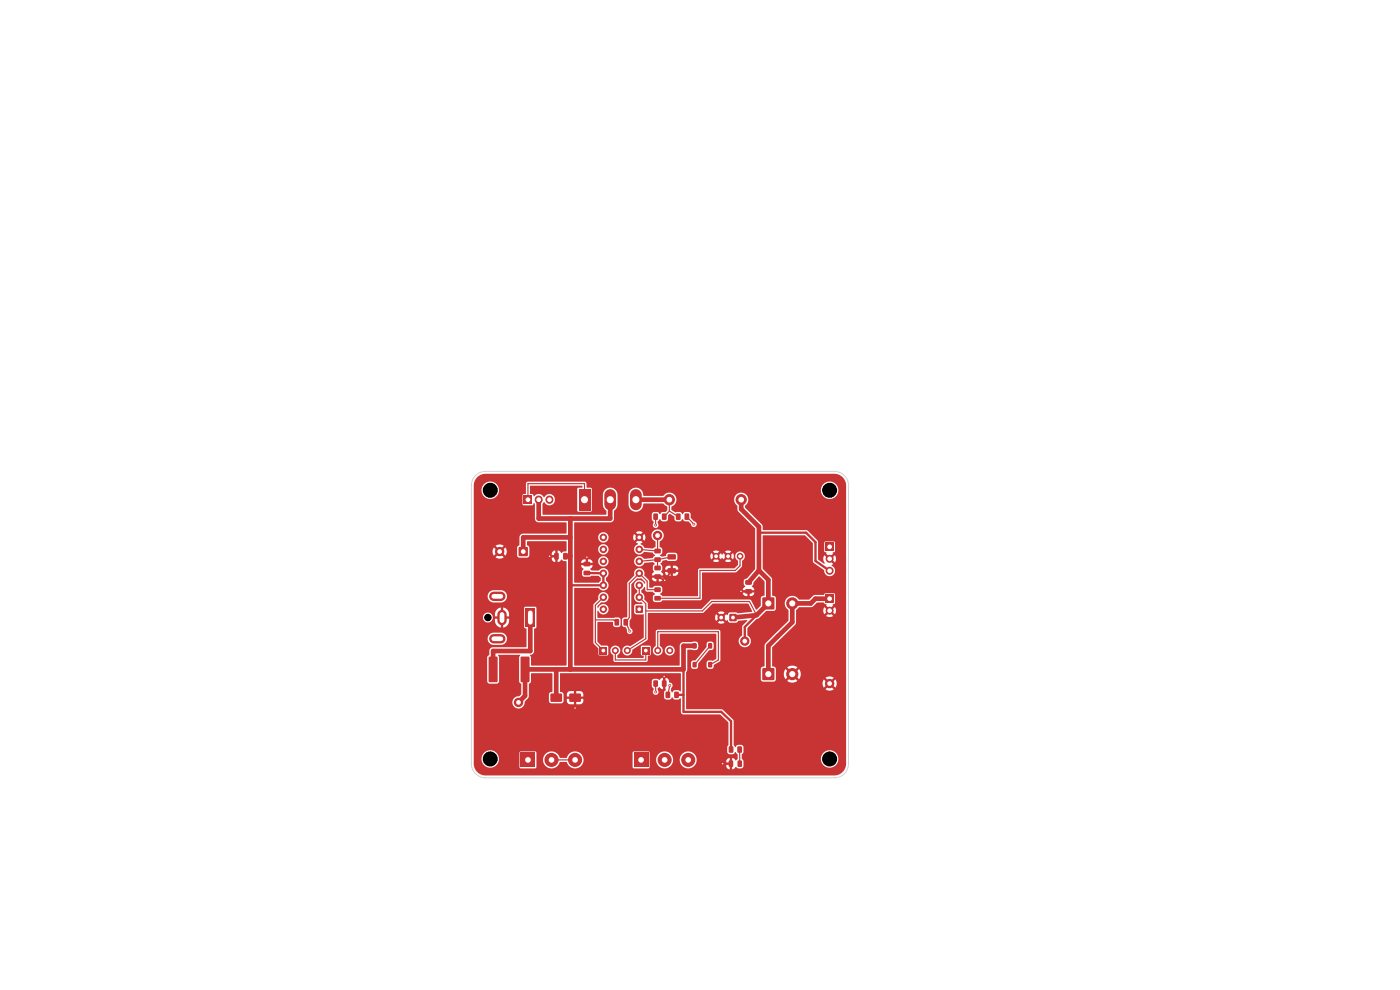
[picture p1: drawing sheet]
<svg xmlns="http://www.w3.org/2000/svg" width="297mm" height="210mm" viewBox="0 0 297 210" stroke-linecap="round" stroke-linejoin="round" font-family="sans-serif">
<g fill="#c83434">
<path d="M134.9 128.5h1.4v1.5h-1.4z"/>
<path d="M138.9 124.6h1.1l.2 .2v.6l-.3 .2h-.9l-.2-.2z"/>
<path d="M138.9 126.5l1.1-.1 .2 .3v.6l-.3 .1h-.9l-.2-.2z"/>
<path d="M119.5 117.3h.7l.2 .1 .1 1.1-.2 .2h-.6l-.2-.1z"/>
<path d="M117.6 117.3h.7l.2 .1v1.1l-.1 .2h-.6l-.2-.1z"/>
<path d="M145.3 109l.7-.1 .2 .2v1l-.1 .2h-.6l-.3-.2z"/>
<path d="M143.4 109l.7-.1 .3 .2v1l-.2 .2h-.6l-.2-.2z"/>
<path d="M130.4 131.3h.7l.2 .1v1.1l-.1 .2h-.6l-.2-.1z"/>
<path d="M132.3 131.3h.7l.2 .1v1.1l-.1 .2h-.6l-.2-.1z"/>
<path d="M111.1 105.1h1.8v1.8h-1.8z"/>
<circle cx="135.6" cy="126.7" r=".8"/>
<circle cx="135.6" cy="124.2" r=".8"/>
<circle cx="135.6" cy="121.6" r=".8"/>
<circle cx="135.6" cy="119.1" r=".8"/>
<circle cx="135.6" cy="116.5" r=".8"/>
<circle cx="135.6" cy="114" r=".8"/>
<circle cx="128" cy="114" r=".8"/>
<circle cx="128" cy="116.5" r=".8"/>
<circle cx="128" cy="119.1" r=".8"/>
<circle cx="128" cy="121.6" r=".8"/>
<circle cx="128" cy="124.2" r=".8"/>
<circle cx="128" cy="126.7" r=".8"/>
<circle cx="128" cy="129.2" r=".8"/>
<circle cx="142" cy="106" r="1.2"/>
<circle cx="157.2" cy="106" r="1.2"/>
<circle cx="158" cy="136" r="1"/>
<circle cx="176" cy="145" r="1"/>
</g>
<path d="M114.3 106h.1M116.6 106h.1" fill="none" stroke="#c83434" stroke-width="1.7"/>
<g fill="#c83434">
<path d="M134.5 159.7h3v3h-3z"/>
<path d="M111.5 129h2v4h-2z"/>
<circle cx="110" cy="149" r="1"/>
<circle cx="141" cy="161.2" r="1.5"/>
<circle cx="146" cy="161.2" r="1.5"/>
</g>
<path d="M104.7 126.5h1.5M104.7 135.5h1.5M106.5 130.4v1.3" fill="none" stroke="#c83434" stroke-width="2"/>
<g fill="#c83434">
<path d="M116.8 147.2h2.4v1.6h-2.4z"/>
<path d="M120.8 147.2h2.4v1.6h-2.4z"/>
<path d="M154.8 130.3h1.4v1.4h-1.4z"/>
<path d="M175.2 126.2h1.6v1.7h-1.6z"/>
<path d="M138.9 120h1.1l.2 .2v.6l-.3 .2h-.9l-.2-.2z"/>
<path d="M138.9 121.9l1.1-.1 .2 .3v.6l-.3 .1h-.9l-.2-.2z"/>
<path d="M138.6 109l.7-.1 .3 .2v1l-.2 .2h-.6l-.2-.2z"/>
<path d="M140.5 109l.7-.1 .2 .2v1l-.1 .2h-.7l-.2-.2z"/>
<path d="M136.2 137.3h1.6v1.5h-1.6z"/>
<path d="M138.9 116.4h1.1l.2 .2v.6l-.3 .2h-.9l-.2-.2z"/>
<path d="M138.9 118.3l1.1-.1 .2 .3v.6l-.3 .1h-.9l-.2-.2z"/>
<path d="M141.7 117.6h1.5l.2 .2v.7l-.2 .2h-1.4l-.2-.2z"/>
<path d="M141.7 120.6l1.5-.1 .2 .3v.7l-.2 .2-1.4-.1-.2-.2z"/>
<path d="M154.6 161.4l.7-.1 .2 .2v1l-.1 .2h-.6l-.2-.2z"/>
<path d="M156.5 161.4l.7-.1 .2 .2v1l-.1 .2h-.6l-.2-.2z"/>
<path d="M150.3 136.5h.7v1h-.7z"/>
<path d="M147 136.5h.7v1h-.7z"/>
<path d="M110.5 159.7h3v3h-3z"/>
<path d="M103.7 139.3h1.6l.3 .1v5.1l-.2 .2h-1.5l-.2-.1z"/>
<path d="M110.5 139.3h1.6l.2 .1 .1 5.1-.2 .2h-1.5l-.3-.1z"/>
<path d="M161.8 126.8h2.4v2.4h-2.4z"/>
<path d="M175.2 115.2h1.6v1.7h-1.6z"/>
<path d="M123.8 121.1h1.3l.1 .2v.6l-.2 .2-1.1-.1-.1-.2z"/>
<path d="M123.8 119.2h1.3l.1 .2v.6l-.2 .2-1.1-.1-.1-.2z"/>
<path d="M158.1 123.1h1.3l.1 .2v.6l-.2 .2-1.1-.1-.1-.2z"/>
<path d="M158.1 125h1.3l.1 .2v.6l-.2 .2-1.1-.1-.1-.2z"/>
<path d="M122.8 103.8h2.4v4.5h-2.4z"/>
<circle cx="153" cy="131" r=".8"/>
<circle cx="176" cy="129.5" r=".85"/>
<circle cx="139.5" cy="138" r=".75"/>
<circle cx="142.1" cy="138" r=".75"/>
<circle cx="117" cy="161.2" r="1.5"/>
<circle cx="122" cy="161.2" r="1.5"/>
<circle cx="168.1" cy="128" r="1.3"/>
<circle cx="176" cy="118.5" r=".85"/>
<circle cx="176" cy="121.1" r=".85"/>
<circle cx="139.5" cy="113.6" r="1"/>
</g>
<path d="M129.4 105v2M134.9 105v2" fill="none" stroke="#c83434" stroke-width="2.5"/>
<g fill="#c83434">
<path d="M127.2 137.3h1.5v1.5h-1.5z"/>
<path d="M161.8 141.8h2.4v2.4h-2.4z"/>
<path d="M150.3 140.5h.7v1h-.7z"/>
<path d="M147 140.5h.7v1h-.7z"/>
<path d="M138.6 144.4l.7-.1 .3 .2v1l-.2 .2h-.6l-.2-.2z"/>
<path d="M140.5 144.4l.7-.1 .2 .2v1l-.1 .2h-.7l-.2-.2z"/>
<path d="M110.1 116.1h1.8v1.8h-1.8z"/>
<path d="M154.6 158.4l.7-.1 .3 .2v1l-.2 .2h-.6l-.2-.2z"/>
<path d="M156.5 158.4l.7-.1 .2 .2v1l-.1 .2h-.7l-.2-.2z"/>
<path d="M143.1 146.8l.7-.1 .2 .2v1l-.1 .2h-.7l-.2-.2z"/>
<path d="M141.2 146.8l.8-.1 .2 .2v1l-.2 .2h-.6l-.2-.2z"/>
<circle cx="130.5" cy="138" r=".75"/>
<circle cx="133.1" cy="138" r=".75"/>
<circle cx="168.1" cy="143" r="1.3"/>
<circle cx="106" cy="117" r="1"/>
<circle cx="157" cy="118" r=".72"/>
<circle cx="154.5" cy="118" r=".72"/>
<circle cx="151.9" cy="118" r=".72"/>
<circle cx="133.6" cy="133.9" r=".3"/>
<circle cx="140.9" cy="143.5" r=".3"/>
<circle cx="141" cy="123.1" r=".3"/>
<circle cx="122" cy="150.2" r=".3"/>
<circle cx="153.3" cy="162" r=".3"/>
<circle cx="157.2" cy="125.5" r=".3"/>
<circle cx="124.5" cy="118.2" r=".3"/>
<circle cx="116.6" cy="118" r=".3"/>
<circle cx="147.2" cy="111.2" r=".3"/>
<circle cx="139.1" cy="111.4" r=".3"/>
<circle cx="139.1" cy="146.8" r=".3"/>
<circle cx="142.1" cy="145.4" r=".3"/>
</g>
<path d="M161 113h10l2 2v4l3 2.1M124.5 121.6h3.5v2.6h-7M160.5 130.5l-2.5 2.5v3M143.5 147.4h1.5M145 142v9h8l2.1 2v6" fill="none" stroke="#c83434" stroke-width=".5"/>
<path d="M114.3 106v4h15.1v-4M119.9 118h1.1M121 110v32M121 114h-10v3M134.9 106h7.1M157.2 106v2l3.8 3.8v9.2M112.5 131v7.1h-7.9v3.9M147.4 137h-2.4v5h-33.6v5.6l-1.4 1.4M161 121l2 2v5l-2.5 2.5-5 .5M161 121l-2.2 2.6M176 127h-3l-1 1h-3.9v4l-5.1 5v6M118 142v6" fill="none" stroke="#c83434" stroke-width="1"/>
<g fill="none" stroke="#c83434" stroke-width=".25">
<path d="M112 106v-3.4h12v3.4M139.1 109.6v1.8M139.5 113.6v3.3l-3.9-.4M139.5 118.7v1.8M139.5 118.7l-3.9 .4M142 106v2.4M142 108.4l-1.1 1.2M142 108.4l1.9 1.2M142.5 118.1l-3 .6M145.7 109.6l1.5 1.6M157 118v2l-1 1h-7.5v5.9h-9M126.3 131.5h3.9l.6 .5"/>
<path d="M128 126.7l-1.7 1.7v7.9l1.7 1.7M130.5 138v2h6.5v-2M135.6 124.2v2.5l1.4 1.4v7.4l-3.9 2.5M137 129.6h12l2-2h8l1.5 2.9M139.5 125.1h-2.2v-1.8l-1.7-1.7-2.1 2.1v7.3l-.7 1 .8 1.9M139.5 138v-4h12.9v6l-1.8 1M150.6 137l-3.2 4M139.1 145v1.8M142.1 145.4l-.4 2M156.9 159v3M117 161.2h5"/>
</g>
<path d="M116.6 118h1.5M124.5 118.2v1.5M142.5 121.1l-1.5 2-1.5-.8M157.2 125.5h1.6M122 148v2.2M140.9 143.5v1.5M153.3 162h1.8" fill="none" stroke="#c83434" stroke-width=".4"/>
<path d="M101.1 101.3l1-.6 .9-.2h74a2.5 2.5 0 0 1 2.5 2.5v59a2.5 2.5 0 0 1-2.5 2.5h-74a2.5 2.5 0 0 1-2.5-2.5v-1.1h1.6a1.85 1.85 0 0 0 2.6 1.8 1.85 1.85 0 0 0 .6-3h4.9v3l.2 .3h3.2l.2-.2v-1.7h1.4v.2a1.86 1.86 0 0 0 1.7 1.7 1.86 1.86 0 0 0 1.9-1.4h1.4a1.81 1.81 0 0 0 2.9 1.1 1.81 1.81 0 0 0-.2-3h11.3v3l.3 .3h3.1l.2-.3v-1.6h1.4v.2a1.8 1.8 0 0 0 1.9 1.7 1.8 1.8 0 0 0 1.7-1.9h1.4v.2a1.8 1.8 0 0 0 1.1 1.6 1.8 1.8 0 0 0 1.9-.4l6.9 .1a.73 .73 0 0 0 .7 .6v-.9h-.7v.2h-6.9l.6-1h6.3v.3h.7v-1a.73 .73 0 0 0-.7 .7h-6.3v-.2a1.8 1.8 0 0 0-1.7-1.9 1.8 1.8 0 0 0-1.9 1.7h-1.4v-.3a1.8 1.8 0 0 0-1.9-1.4 1.8 1.8 0 0 0-1.7 1.7h-1.4v-1.5l-.3-.2h-3l-.3 .3h-11.3a1.92 1.92 0 0 0-2.7 1.1h-1.4a1.82 1.82 0 0 0-1.9-1.4 1.82 1.82 0 0 0-1.7 1.7h-1.4v-1.5l-.2-.2h-3.1l-.3 .3h-4.9a1.85 1.85 0 0 0-2-.4 1.85 1.85 0 0 0-1.2 1.6h-1.6v-21.4h2.8l.1 5.1 .4 .4h1.6l.3-.1 .2-.4v-5l-.2-.6h4.6l-.2 .6v5l.5 .6v2.1l-.5 .5a1.3 1.3 0 0 0-1.4 1.3 1.3 1.3 0 0 0 1.3 1.3 1.3 1.3 0 0 0 1.3-1.4l.9-1.1v-2.7l.4-.5 .1-1.8h4.4l.1 3.9-.1 .1a.55 .55 0 0 0-.7 .5l.1 1.5 .4 .4h2.2l.4-.5h.7l.2 .4 .4 .3h2.3a.85 .85 0 0 0 .7-1.2h-1.6v1.2h-.4v-1.2h-1.6v.5h-.7v-1.4h.7v.5h3.6l-.1-.6-.2-.4-1.3-.2v1.2h-.4v-1.2h-1l-.4 .3-.2 .4h-.7a.6 .6 0 0 0-.6-.5l-.1-2.3h19.5v1.1l.3 .4 .1 .3a.62 .62 0 0 0 0 .9 .62 .62 0 0 0 .8 0 .62 .62 0 0 0 0-.9v-.3l.3-.2 .9 .4v-2.4l-.4 .1-.4 .4-.4-.3h-.8l-.4 .5h-19.5v-1.6l.1-.1h25.5v3.8l-.5-.2h-.8l-.6 .5-.2-.4 .1-.6a.66 .66 0 0 0 .2-.8 .66 .66 0 0 0-.7-.4 .78 .78 0 0 0-.7-.9v2.4l.1 .1-.4 .5v1.3l.5 .3 .8-.1 .4-.4 .5 .5h.8l.5-.2v2.9l.3 .3 .2 .2h7.8l1.8 1.6v4.8l-.2 .4v1.2l.4 .4h.7l.6-.5 .5 .6v.8l-.3 .4-.9-.5v2.4l.5-.2 .3-.3 .5 .3h.7l.3-.2 .1-.3v-1l-.3-.6h16.7a1.85 1.85 0 0 0 2.6 1.8 1.85 1.85 0 0 0 .5-3.1 1.85 1.85 0 0 0-3 1l-.1 .3h-16.7l-.1-.8 .4-.6v-1.2l-.4-.3h-.8l-.5 .5-.4-.4-.1-5.4-2.4-2.3h-7.5v-5.5h28.9l.3 1 .7-.8 .4 .4-.7 .8a1.49 1.49 0 0 0 1.7-.1l-.8-.7 .4-.4 .8 .7a1.49 1.49 0 0 0-.1-1.7l-.7 .8-.4-.4 .7-.8a1.49 1.49 0 0 0-1.7 .1l.8 .7-.4 .4-.7-.8-.3 .8h-28.9v-2.3l.2-.7h15.6v2.2l.3 .4h2.6l.3-.3v-1.3h1.7l.1 .7 .2 .5 .9-.9 .3 .4-.7 .9a1.79 1.79 0 0 0 2.1-.1l-.9-.8 .4-.4 .9 .8a1.79 1.79 0 0 0-.1-2.1l-.8 .9-.4-.4 .8-.9a1.79 1.79 0 0 0-2.1 .1l.8 .8-.3 .4-.9-.9-.3 1h-1.7v-1a.81 .81 0 0 0-.8-.6v-4l5-4.9 .1-3 .6-.6h2.7l1.2-1h1.4l.2 .3 .3 .1-.1 .2 .7 .7-.4 .3-.6-.6a1.33 1.33 0 0 0 0 1.5l.6-.6 .4 .3-.6 .7a1.34 1.34 0 0 0 1.5 0l-.7-.7 .4-.3 .7 .5a1.34 1.34 0 0 0-.1-1.4l-.6 .6-.4-.3 .7-.7-.1-.2 .4-.3 .1-1.8-.3-.2-1.8-.1-.3 .4h-2l-1.2 1h-2.1a1.63 1.63 0 0 0-2.6-.3 1.63 1.63 0 0 0 .4 2.6v2.2l-5 4.9-.1 4.7-.1 .1a.57 .57 0 0 0-.7 .5h-15.6v-1.3h.8v.9l.3 .3 .7 .1 .4-.1 .1-1.1 2.3-2.8h.6l.3-.3v-1.2l-.4-.3-.9 .1-.1 1.1-2.3 2.8-.7 .1-.3 .4h-.8v-2.7h1.9a1.06 1.06 0 0 0-.1-1.8l-2.7 .1-.5 .3-.2 .4v4.2l-.1 .1h-22.2l-.1-12.9h4.1v8.1l1 1.2v1.2l.2 .2h1.8l.2-1.1h.4l.1 .6 .5 .5v1.1l.3 .3h6.7l.3-.2v-1.1l.5-.1 .1-.2 .1-.9h.4a1.06 1.06 0 0 0 1 1.2 1.06 1.06 0 0 0 1.1-1.2h.4v.2a1.06 1.06 0 0 0 1.6 .8 1.06 1.06 0 0 0 0-1.8 1.06 1.06 0 0 0-1.6 .8h-.4l-.2-.6-.4-.3v-2.6h11.9l.1 5.3-.8 .5-.9-.1-.4 .4v.9l.1 .4 1 .1 .3-.3 .1-.5 1.3-.8 .1-.2v-6.3l-.3-.2h-13l-.4 .3v3.1l-.5 .5-.1 .4h-.4l-.1-.7-.2-.2-1.6-.1-.2 .2v1.7l.1 .2 .5 .1-.1 .5h-5.4l-.1-.1v-.6a1.05 1.05 0 0 0 .1-1.8 1.05 1.05 0 0 0-1.6 .8h-.4l-.2-.9-1.4-.1-.8-.8v-4.1l3.2-.1 .3 1 .9 .1 .5-.4 .1-1.1h.2l.1 1.1a.74 .74 0 0 0 .8 .5l.2 .6a.62 .62 0 0 0 .4 .8 .62 .62 0 0 0 .8-.4 .62 .62 0 0 0-.4-.8l-.3-.7 .1-.9 .3-.7v-7.1l1.3-1.2h.9l.7 .7 .1 .3a.43 .43 0 0 1-.6-.4 1.13 1.13 0 0 0-1.6 .3 1.13 1.13 0 0 0 .5 1.7v.4a1.15 1.15 0 0 0-.6 1.5 1.15 1.15 0 0 0 1.5 .6l.1 .3h-1.2l-.3 .2-.2 .3v1.2l.4 .5 1.7 .1v4.8l-2.9 1.9a1.09 1.09 0 0 0-1.6 .5 1.09 1.09 0 0 0 .9 1.5 1.09 1.09 0 0 0 1.2-1.3l3.2-2.1 .1-5.7h11.6l2.1-2h7.5l.9 1.7-3.1 .4-.4-.2h-1.3l-.2 .2-.2 .4-.3-.2-.7 .7-.4-.4 .7-.7a1.29 1.29 0 0 0-1.4 0l.7 .7-.4 .4-.7-.7a1.29 1.29 0 0 0 0 1.4l.7-.7 .4 .4-.7 .7a1.29 1.29 0 0 0 1.4 0l-.7-.7 .4-.4 .7 .7 .3-.2 .2 .4 .3 .2h1.3l.5-.4 1.8-.2v.2l-1 1.1-.1 1.9a1.34 1.34 0 0 0-.5 2.1 1.34 1.34 0 0 0 2.2 0 1.34 1.34 0 0 0-.5-2.1v-1.5l1.8-1.9 .6-.2 1.6-1.5h1.5l.3-.2 .2-.3v-2.2a.81 .81 0 0 0-.8-.6v-3.5l-2-2.2 .1-7h8.9l1.6 1.7 .1 4 2.3 1.6a1.2 1.2 0 0 0 1 1.3 1.2 1.2 0 0 0 1.3-.8 1.2 1.2 0 0 0-.7-1.5l.4-.2-.7-.7 .4-.3 .7 .5a1.34 1.34 0 0 0-.1-1.4l-.6 .6-.4-.3 .7-.7-.1-.2 .4-.3v-1.9l-.2-.2h-1.8l-.2 .3v1.8l.4 .3-.1 .2 .7 .7-.4 .3-.7-.6a1.63 1.63 0 0 0 .2 1.7l-.2 .1-1.2-.9-.1-3.9-2.2-2.2-.2-.2h-9.2l-.3-1.2-3.5-3.5v-.4a1.52 1.52 0 0 0 .2-2.3 1.52 1.52 0 0 0-2.3 .1 1.52 1.52 0 0 0 .4 2.2v.8l.2 .4 3.6 3.6v8.6l-1.7 2-.7 .3v.9l.3 .5-.4 .3-.1 .5h2.4v-.3l-.5-.6 .3-.2v-.5l1.2-1.4 1.2 1.1v3l-.7 .4-.1 1.8-.9 .8h-.1l-1.1-2-.3-.1h-8.1l-2.1 2h-11.3l-.1-.1v-1.2l-.7-.7v-.2a1.33 1.33 0 0 0-.7-1.4l.1-.4 .7-.7 .2 .9 1.5 .1 .5 .5-.5 .5v.8l.5 .4h1.1l.5-.4h8l.3-.3v-1.2l8.7 .1a1.06 1.06 0 0 0 1.4 .6 .78 .78 0 0 0 1-.8h-1v.8h-.4v-.8l-9.7 .1 .1-4.4h7.2l1.2-1.2v-1.3a1.05 1.05 0 0 0 .3-1.6 1.05 1.05 0 0 0-1.6 .1 1.05 1.05 0 0 0 .5 1.6v.8l-.8 .8-7.6 .1-.1 .2v5.5l-.1 .1h-7.5l-.5-.5 .5-.5v-.8l-.3-.4h-1.2l-.6 .4-.7-.1v-1.4l-.5-.6h1.1a.78 .78 0 0 0 .9 .7 1.05 1.05 0 0 0 1.5-.6v-.1h-.9v.7h-.6v-.7h-2l-.5-.6a1.13 1.13 0 0 0-1.1-1.5 1.13 1.13 0 0 0-1.1 1.6l-1.4 1.6-.1 7.2-.8 .1-.3 .5h-.2l-.2-.4-.4-.1-4.3 .1-.1-.1v-1.3l.2-.1a1.11 1.11 0 0 0 1.7 .5 1.11 1.11 0 0 0 0-1.8 1.11 1.11 0 0 0-1.7 .6h-.2v-.3l.8-.8a1.13 1.13 0 0 0 1.6-.7 1.13 1.13 0 0 0-.9-1.5 1.13 1.13 0 0 0-1.3 1.2v.4l-1 1.1h-4.1l.1-3.6h5.1a1.15 1.15 0 0 0 1.8 .2 1.15 1.15 0 0 0-.2-1.8v-.5a1.13 1.13 0 0 0 .1-1.8 1.13 1.13 0 0 0-1.7 .2h-1.6l-.2-.3 .4-.3 .1-.5h-2.4l.1 .5 .4 .3-.3 .5v.7l.1 .3 .4 .2h1l.5-.3h1.5l.4 .5v.6l-.4 .4-5.2-.1v-4.1h3.9l-.1-.4h1.3v.2a1.1 1.1 0 0 0 1.7 .8 1.1 1.1 0 0 0 0-1.9 1.1 1.1 0 0 0-1.7 .9h-1.3l-.3-.3h-.5v.7h-.6v-.7a.79 .79 0 0 0-.9 .7h-1.5v-2.9h5.1v.1a1.1 1.1 0 0 0 1.7 .9 1.1 1.1 0 0 0 0-1.9 1.1 1.1 0 0 0-1.7 .9h-5.1v-2.6h5.1v.2a1.1 1.1 0 0 0 1.2 1 1.1 1.1 0 0 0 1-1.2h5.2l.2 .8 .7-.7 .4 .4-.7 .7 .5 .3a1.13 1.13 0 0 0-.7 1.7 1.13 1.13 0 0 0 1.9 0l1.8 .1 .6 .6-.6 .6-1.8 .1a1.14 1.14 0 0 0-1.8-.1 1.14 1.14 0 0 0 .3 1.8 1.14 1.14 0 0 0 1.7-.8l1.7-.2 .4 .3-.4 .7v.7l.3 .4-.4 .4-.1 .4h2.4l-.3-.6h.7l.4 .6 1.3 .1a.85 .85 0 0 0 1.1-.7v-.2h-1.1v.9h-.6v-.9l-1.8 .2-.2-.2 .3-.6h.6v.1h2.8v-.1a.85 .85 0 0 0-1.1-.7v.8h-.6v-.8l-.7 .1-.4 .6h-.6v-.6l-.4-.5 .5-.7 .7-.1 .5 .2 1.6-.1 .3-.3v-.7h7l.2 .8 .6-.7 .4 .4-.6 .6a1.21 1.21 0 0 0 1.3 0l-.6-.6 .3-.4 .6 .7 .3-.4 .2 .4 .7-.7 .3 .4-.6 .6a1.22 1.22 0 0 0 1.3 0l-.6-.6 .4-.4 .6 .6a1.22 1.22 0 0 0 0-1.3l-.6 .7-.4-.4 .6-.6a1.22 1.22 0 0 0-1.3 0l.6 .6-.3 .4-.7-.7-.2 .4-.3-.4-.6 .7-.3-.4 .6-.6a1.22 1.22 0 0 0-1.3 0l.6 .6-.4 .4-.6-.7-.2 .6h-7a.56 .56 0 0 0-.5-.7l-1.5 .1-.3 .2-.2 .4-.7 .2-.4-.2-.1-.2 .5-.4v-.7l-.2-.4-.4-.2v-1.1a1.3 1.3 0 0 0 .7-2 1.3 1.3 0 0 0-2.1-.1 1.3 1.3 0 0 0 .5 2l.1 1.2-.6 .4-1.8-.2-.4-.5-.4-.2v-.2l.4-.2-.6-.7 .3-.4 .7 .7a1.29 1.29 0 0 0 0-1.4l-.7 .7-.3-.4 .6-.7a1.3 1.3 0 0 0-1.4 0l.7 .7-.4 .4-.7-.7-.2 .6h-5.2a1.1 1.1 0 0 0-1.1-1 1.1 1.1 0 0 0-1.1 1h-5.1v-3l8-.2 .5-.6v-1.8l.5-.5 .2-.4v-2.5h2.3l.1 2.2a1.59 1.59 0 0 0 1.7 1.4 1.59 1.59 0 0 0 1.4-1.7h4.2l.8 .7 .1 .7-.4 .4-.8 .1-.4 .4-.5-.5h-.8l-.3 .2-.1 .3v1l.3 .5 .1 .3a.62 .62 0 0 0-.1 .9 .62 .62 0 0 0 .9 0 .62 .62 0 0 0 0-.9v-.3l.5-.5 .5 .5 .9-.1 .3-.3v-.9l.4-.3 1 .6v.6l.3 .3 .9 .1 .5-.5 .5 .5h.8l.5 .5a.62 .62 0 0 0 .6 .7 .62 .62 0 0 0 .6-.6 .62 .62 0 0 0-.6-.6l-.7-.8v-.8l-.3-.3-.9-.1-.5 .5-.5-.5-1.1 .1-.8-.5v-.7a1.53 1.53 0 0 0 .8-2.4 1.53 1.53 0 0 0-2.5 .1h-4.1l-.3-.8-.3-.5h38.1a1.85 1.85 0 0 0 2.6 1.8 1.85 1.85 0 0 0 .5-3.1 1.85 1.85 0 0 0-3 1l-.1 .3h-38.1a1.55 1.55 0 0 0-1.7-.4 1.55 1.55 0 0 0-1 1.4h-2.3v-.3a1.56 1.56 0 0 0-1.7-1.2 1.56 1.56 0 0 0-1.4 1.5v2.2l.2 .7 .5 .6-.1 .8h-13.3l-.1-.1v-2.2l.4-.4a1.2 1.2 0 0 0 1.8 .3 1.2 1.2 0 0 0-.1-1.9 1.2 1.2 0 0 0-1.8 .6 1.3 1.3 0 0 0-2.1-.2l-.3-.5-.6-.1 .1-1.7h11l.1 .1-.1 .3-.8 .1-.2 .2v4.6l.2 .3 2.6-.1 .3-.2-.1-4.6-.2-.2-.8-.1-.1-1-.3-.2h-12.3l-.2 .3v2.2l-.5 .1-.3 .2v2l.3 .2h1.8l.3-.5 .2 .1 .1 3.3a.8 .8 0 0 0 .9 .7h5.7l.1 2.3-9.6 .2-.4 .6v1.8l-.5 .4 .1 1.9 .3 .3h1.8l.3-.3 .1-.5h4.8v.3h.7v-1a.74 .74 0 0 0-.7 .7h-4.8v-1.4l-.5-.4v-.8h8.4v2l-.6 .1-.5 .3-.3-.4-.5-.1v2.4l.5-.1 .3-.4 .3 .3 .8 .1v22l-.1 .1h-7.3l-.1-.1-.1-1.7-.2-.3 .2-.2a.8 .8 0 0 0 .7-.7v-4.8l.5-.4v-4l-.3-.3h-2l-.3 .2v4.1l.5 .4v3.8l-7.2 .1a.8 .8 0 0 0-.7 .7v1l-.5 .5h-2.8v-4.1h2.9l.2 .8 .7 .5 2.1 .1a1.3 1.3 0 0 0 1.2-1.3 1.3 1.3 0 0 0-1.2-1.3h-1.8a1.3 1.3 0 0 0-1.2 1.2h-2.9v-4.5h1.9v.2a1.05 1.05 0 0 0 1.6 .8 1.05 1.05 0 0 0 .2-1.7h.8v.6h1v.4h-1v.6a1.49 1.49 0 0 0 1.2 1.3v-1h.6l.1 1a1.58 1.58 0 0 0 1.1-1.9h-1v-.4h1v-.6a1.49 1.49 0 0 0-1.2-1.3v1h-.6l-.1-1a1.5 1.5 0 0 0-1.1 1.3h-.8a1.06 1.06 0 0 0-1.8 .7h-1.9v-4.5h2.9l.2 .8 .7 .5 2.1 .1a1.3 1.3 0 0 0 1.2-1.3 1.3 1.3 0 0 0-1.2-1.3h-1.8a1.3 1.3 0 0 0-1.2 1.2h-2.9v-7.9h16.6l.2 .6 .5 .1v-1h-.7v.3h-16.6v-1.6h4l.3 1 .7-.8 .4 .4-.7 .8a1.49 1.49 0 0 0 1.7-.1l-.8-.7 .4-.4 .8 .7a1.49 1.49 0 0 0-.1-1.7l-.7 .8-.4-.4 .7-.8a1.49 1.49 0 0 0-1.7 .1l.8 .7-.4 .4-.7-.8-.3 .8h-4v-13h1.6a1.85 1.85 0 0 0 2.6 1.8 1.85 1.85 0 0 0 .5-3.1 1.85 1.85 0 0 0-3 1l-.1 .3h-1.6l.1-1.5z" fill="#c83434"/>
<path d="M100.9 100.9a3 3 0 0 1 2.1-.9h74a3 3 0 0 1 3 3v59a3 3 0 0 1-3 3h-74a3 3 0 0 1-3-3v-59a3 3 0 0 1 .9-2.1z" fill="none" stroke="#d0d2cd" stroke-width=".21"/>
<g fill="#fff">
<circle cx="133.6" cy="133.9" r=".15"/>
<circle cx="140.9" cy="143.5" r=".15"/>
<circle cx="141" cy="123.1" r=".15"/>
<circle cx="122" cy="150.2" r=".15"/>
<circle cx="153.3" cy="162" r=".15"/>
<circle cx="157.2" cy="125.4" r=".15"/>
<circle cx="124.5" cy="118.2" r=".15"/>
<circle cx="116.6" cy="118" r=".15"/>
<circle cx="147.2" cy="111.2" r=".15"/>
<circle cx="139.1" cy="111.4" r=".15"/>
<circle cx="139.1" cy="146.8" r=".15"/>
<circle cx="142.1" cy="145.4" r=".15"/>
<circle cx="135.6" cy="129.2" r=".4"/>
<circle cx="135.6" cy="126.7" r=".4"/>
<circle cx="135.6" cy="124.2" r=".4"/>
<circle cx="135.6" cy="121.6" r=".4"/>
<circle cx="135.6" cy="119.1" r=".4"/>
<circle cx="135.6" cy="116.5" r=".4"/>
<circle cx="135.6" cy="114" r=".4"/>
<circle cx="128" cy="114" r=".4"/>
<circle cx="128" cy="116.5" r=".4"/>
<circle cx="128" cy="119.1" r=".4"/>
<circle cx="128" cy="121.6" r=".4"/>
<circle cx="128" cy="124.2" r=".4"/>
<circle cx="128" cy="126.7" r=".4"/>
<circle cx="128" cy="129.2" r=".4"/>
<circle cx="142" cy="106" r=".6"/>
<circle cx="157.2" cy="106" r=".6"/>
<circle cx="158" cy="136" r=".5"/>
<circle cx="176" cy="145" r=".5"/>
<circle cx="112" cy="106" r=".5"/>
<circle cx="114.3" cy="106" r=".5"/>
<circle cx="116.6" cy="106" r=".5"/>
<circle cx="110" cy="149" r=".5"/>
<circle cx="136" cy="161.2" r=".6"/>
<circle cx="141" cy="161.2" r=".6"/>
<circle cx="146" cy="161.2" r=".6"/>
</g>
<g fill="#000">
<circle cx="103.5" cy="131" r=".8"/>
<circle cx="104" cy="161" r="1.6"/>
</g>
<path d="M104.7 126.5h1.5M104.7 135.5h1.5M106.5 130.4v1.3M112.5 130v2" fill="none" stroke="#fff" stroke-width="1"/>
<g fill="#fff">
<circle cx="155.5" cy="131" r=".4"/>
<circle cx="153" cy="131" r=".4"/>
<circle cx="176" cy="127" r=".5"/>
<circle cx="176" cy="129.5" r=".5"/>
<circle cx="137" cy="138" r=".4"/>
<circle cx="139.5" cy="138" r=".4"/>
<circle cx="142.1" cy="138" r=".4"/>
</g>
<circle cx="176" cy="161" r="1.6" fill="#000"/>
<g fill="#fff">
<circle cx="112" cy="161.2" r=".6"/>
<circle cx="117" cy="161.2" r=".6"/>
<circle cx="122" cy="161.2" r=".6"/>
<circle cx="163" cy="128" r=".65"/>
<circle cx="168.1" cy="128" r=".65"/>
<circle cx="176" cy="116" r=".5"/>
<circle cx="176" cy="118.5" r=".5"/>
<circle cx="176" cy="121.1" r=".5"/>
<circle cx="139.5" cy="113.6" r=".5"/>
<circle cx="124" cy="106" r=".75"/>
<circle cx="129.4" cy="106" r=".75"/>
<circle cx="134.9" cy="106" r=".75"/>
<circle cx="128" cy="138" r=".4"/>
<circle cx="130.5" cy="138" r=".4"/>
<circle cx="133.1" cy="138" r=".4"/>
</g>
<circle cx="104" cy="104" r="1.6" fill="#000"/>
<g fill="#fff">
<circle cx="163" cy="143" r=".65"/>
<circle cx="168.1" cy="143" r=".65"/>
</g>
<circle cx="176" cy="104" r="1.6" fill="#000"/>
<g fill="#fff">
<circle cx="111" cy="117" r=".5"/>
<circle cx="106" cy="117" r=".5"/>
<circle cx="157" cy="118" r=".4"/>
<circle cx="154.5" cy="118" r=".4"/>
<circle cx="151.9" cy="118" r=".4"/>
</g>
</svg>
